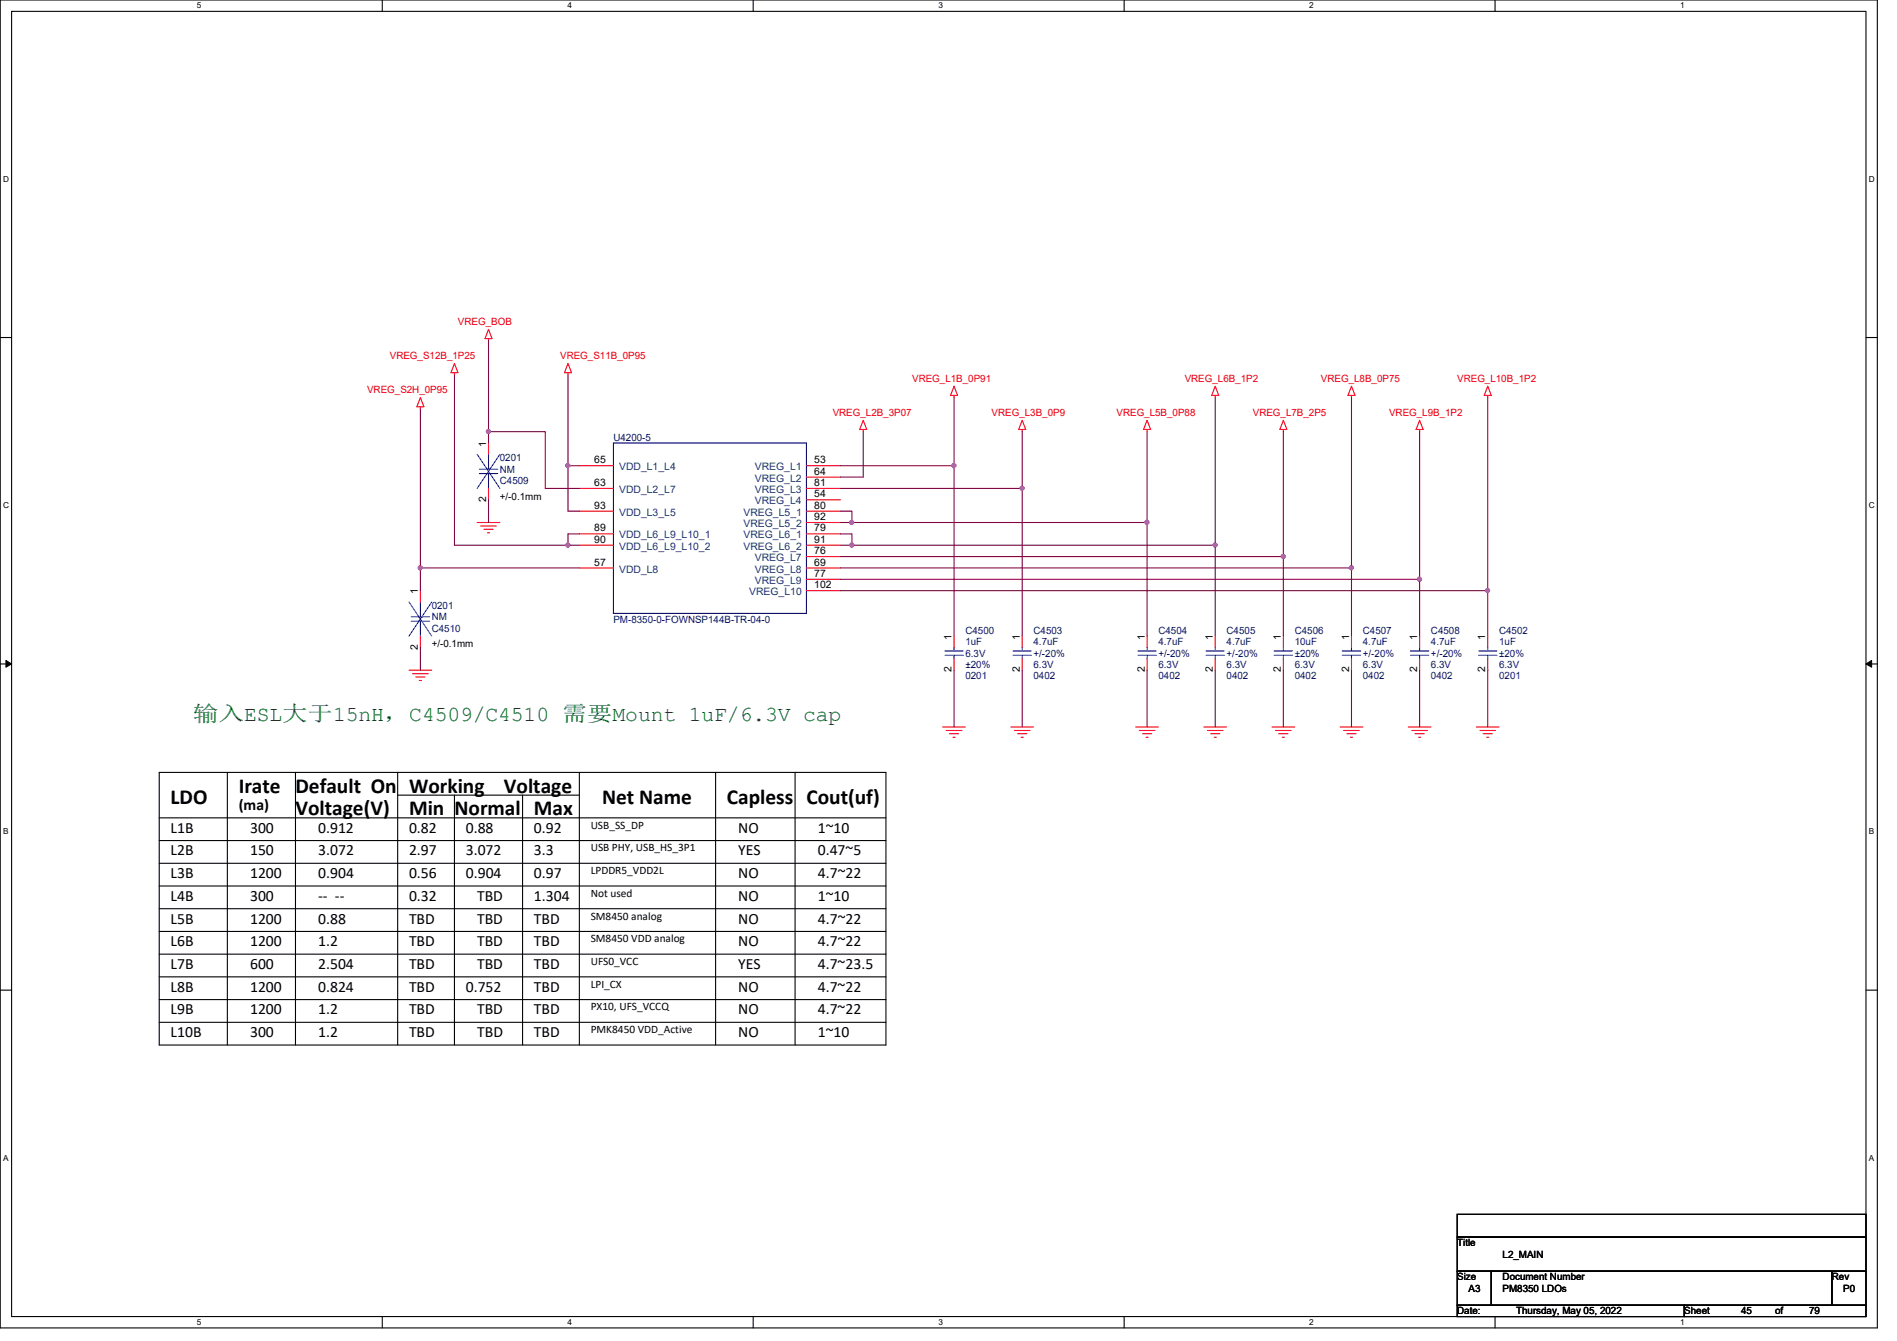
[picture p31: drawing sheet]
<svg xmlns="http://www.w3.org/2000/svg" width="297mm" height="210mm" viewBox="0 0 297 210" stroke-linecap="round" stroke-linejoin="round" font-family="sans-serif">
<defs><g id="words">
<text font-size="3.3" fill="#008000" x="30.3" y="112.9">输输ESL大大15nH，C4509/C4510 需需Mount 1uF/6.3V cap</text>
<g font-size="3.3">
<text x="26.7" y="125.9">LDO</text>
<text x="37.4" y="124.1">Irate Default On</text>
<text x="64" y="124.1">Working</text>
<text x="78.9" y="124.1">Voltage</text>
<text x="94.3" y="125.9">Net Name</text>
<text x="113.8" y="125.9">Capless</text>
<text x="126.3" y="125.9">Cout(uf)</text>
<text x="46.3" y="127.6">Voltage(V)</text>
<text x="64" y="127.6">Min</text>
<text x="71.2" y="127.6">Normal</text>
<text x="83.6" y="127.6">Max</text>
</g>
<g font-size="2.5">
<text x="26.7" y="130.3">L1B</text>
<text x="37.4" y="126.8">(ma)</text>
<text x="39.2" y="130.3">300</text>
<text x="49.8" y="130.3">0.912</text>
<text x="64" y="130.3">0.82</text>
<text x="72.9" y="130.3">0.88</text>
<text x="83.6" y="130.3">0.92</text>
<text x="115.6" y="130.3">NO</text>
<text x="128.1" y="130.3">1~10</text>
<text x="26.7" y="133.9">L2B</text>
<text x="26.7" y="137.5">L3B</text>
<text x="39.2" y="137.5">1200</text>
<text x="39.2" y="133.9">150</text>
<text x="49.8" y="137.5">0.904</text>
<text x="49.8" y="133.9">3.072</text>
<text x="64" y="133.9">2.97</text>
<text x="64" y="137.5">0.56</text>
<text x="72.9" y="133.9">3.072</text>
<text x="72.9" y="137.5">0.904</text>
<text x="83.6" y="137.5">0.97</text>
<text x="83.6" y="133.9">3.3</text>
<text x="115.6" y="137.5">NO</text>
<text x="115.6" y="133.9">YES</text>
<text x="128.1" y="133.9">0.47~5</text>
<text x="128.1" y="137.5">4.7~22</text>
<text x="26.7" y="141">L4B</text>
<text x="39.2" y="141">300</text>
<text x="49.8" y="141">-- --</text>
<text x="64" y="141">0.32</text>
<text x="74.7" y="141">TBD</text>
<text x="83.6" y="141">1.304</text>
<text x="115.6" y="141">NO</text>
<text x="128.1" y="141">1~10</text>
<text x="26.7" y="144.6">L5B</text>
<text x="26.7" y="148.1">L6B</text>
<text x="39.2" y="148.1">1200</text>
<text x="39.2" y="144.6">1200</text>
<text x="49.8" y="144.6">0.88</text>
<text x="49.8" y="148.1">1.2</text>
<text x="64" y="144.6">TBD</text>
<text x="64" y="148.1">TBD</text>
<text x="74.7" y="144.6">TBD</text>
<text x="74.7" y="148.1">TBD</text>
<text x="83.6" y="148.1">TBD</text>
<text x="83.6" y="144.6">TBD</text>
<text x="115.6" y="144.6">NO</text>
<text x="115.6" y="148.1">NO</text>
<text x="128.1" y="144.6">4.7~22</text>
<text x="128.1" y="148.1">4.7~22</text>
<text x="26.7" y="151.7">L7B</text>
<text x="26.7" y="155.2">L8B</text>
<text x="39.2" y="155.2">1200</text>
<text x="39.2" y="151.7">600</text>
<text x="49.8" y="151.7">2.504</text>
<text x="49.8" y="155.2">0.824</text>
<text x="64" y="151.7">TBD</text>
<text x="64" y="155.2">TBD</text>
<text x="72.9" y="155.2">0.752</text>
<text x="74.7" y="151.7">TBD</text>
<text x="83.6" y="155.2">TBD</text>
<text x="83.6" y="151.7">TBD</text>
<text x="115.6" y="151.7">YES</text>
<text x="115.6" y="155.2">NO</text>
<text x="128.1" y="155.2">4.7~22</text>
<text x="128.1" y="151.7">4.7~23.5</text>
<text x="26.7" y="158.8">L9B</text>
<text x="39.2" y="158.8">1200</text>
<text x="49.8" y="158.8">1.2</text>
<text x="64" y="158.8">TBD</text>
<text x="74.7" y="158.8">TBD</text>
<text x="83.6" y="158.8">TBD</text>
<text x="115.6" y="158.8">NO</text>
<text x="128.1" y="158.8">4.7~22</text>
<text x="26.7" y="162.3">L10B</text>
<text x="39.2" y="162.3">300</text>
<text x="49.8" y="162.3">1.2</text>
<text x="64" y="162.3">TBD</text>
<text x="74.7" y="162.3">TBD</text>
<text x="83.6" y="162.3">TBD</text>
<text x="115.6" y="162.3">NO</text>
<text x="128.1" y="162.3">1~10</text>
</g>
<g font-size="1.8">
<text x="92.5" y="129.7">USB_SS_DP</text>
<text x="92.5" y="136.8">LPDDR5_VDD2L</text>
<text x="92.5" y="133.3">USB PHY, USB_HS_3P1</text>
<text x="92.5" y="140.4">Not used</text>
<text x="92.5" y="143.9">SM8450 analog</text>
<text x="92.5" y="147.5">SM8450 VDD analog</text>
<text x="92.5" y="151">UFS0_VCC</text>
<text x="92.5" y="154.6">LPI_CX</text>
<text x="92.5" y="161.7">PMK8450 VDD_Active</text>
<text x="92.5" y="158.2">PX10, UFS_VCCQ</text>
</g>
<g font-size="1.6" fill="#f00">
<text x="71.7" y="50.9">VREG_BOB</text>
<text x="61" y="56.2">VREG_S12B_1P25</text>
<text x="87.7" y="56.2">VREG_S11B_0P95</text>
<text x="142.8" y="59.8">VREG_L1B_0P91</text>
<text x="185.5" y="59.8">VREG_L6B_1P2</text>
<text x="206.8" y="59.8">VREG_L8B_0P75</text>
<text x="228.2" y="59.8">VREG_L10B_1P2</text>
<text x="57.5" y="61.6">VREG_S2H_0P95</text>
<text x="130.4" y="65.1">VREG_L2B_3P07</text>
<text x="155.3" y="65.1">VREG_L3B_0P9</text>
<text x="174.8" y="65.1">VREG_L5B_0P88</text>
<text x="196.2" y="65.1">VREG_L7B_2P5</text>
<text x="217.5" y="65.1">VREG_L9B_1P2</text>
</g>
<g font-size="1.6">
<text x="76.1" y="69.9" transform="rotate(-90 76.1 69.9)">1</text>
<text x="93" y="72.5">65</text>
<text x="93" y="76.1">63</text>
<text x="127.5" y="72.5">53</text>
<text x="127.5" y="74.3">64</text>
<text x="127.5" y="76.1">81</text>
<text x="127.5" y="77.9">54</text>
<text x="76.1" y="78.6" transform="rotate(-90 76.1 78.6)">2</text>
<text x="78.3" y="78.2">+/-0.1mm</text>
<text x="93" y="79.6">93</text>
<text x="93" y="83.2">89</text>
<text x="127.5" y="79.6">80</text>
<text x="127.5" y="81.4">92</text>
<text x="127.5" y="83.2">79</text>
<text x="93" y="85">90</text>
<text x="93" y="88.5">57</text>
<text x="127.5" y="86.7">76</text>
<text x="127.5" y="88.5">69</text>
<text x="127.5" y="85">91</text>
<text x="65.4" y="93" transform="rotate(-90 65.4 93)">1</text>
<text x="127.5" y="90.3">77</text>
<text x="127.5" y="92.1">102</text>
<text x="65.4" y="101.7" transform="rotate(-90 65.4 101.7)">2</text>
<text x="67.6" y="101.3">+/-0.1mm</text>
<text x="149" y="100.1" transform="rotate(-90 149 100.1)">1</text>
<text x="159.7" y="100.1" transform="rotate(-90 159.7 100.1)">1</text>
<text x="179.2" y="100.1" transform="rotate(-90 179.2 100.1)">1</text>
<text x="189.9" y="100.1" transform="rotate(-90 189.9 100.1)">1</text>
<text x="200.6" y="100.1" transform="rotate(-90 200.6 100.1)">1</text>
<text x="211.2" y="100.1" transform="rotate(-90 211.2 100.1)">1</text>
<text x="221.9" y="100.1" transform="rotate(-90 221.9 100.1)">1</text>
<text x="232.6" y="100.1" transform="rotate(-90 232.6 100.1)">1</text>
<text x="149" y="105.2" transform="rotate(-90 149 105.2)">2</text>
<text x="159.7" y="105.2" transform="rotate(-90 159.7 105.2)">2</text>
<text x="179.2" y="105.2" transform="rotate(-90 179.2 105.2)">2</text>
<text x="189.9" y="105.2" transform="rotate(-90 189.9 105.2)">2</text>
<text x="200.6" y="105.2" transform="rotate(-90 200.6 105.2)">2</text>
<text x="211.2" y="105.2" transform="rotate(-90 211.2 105.2)">2</text>
<text x="221.9" y="105.2" transform="rotate(-90 221.9 105.2)">2</text>
<text x="232.6" y="105.2" transform="rotate(-90 232.6 105.2)">2</text>
<text x="228.2" y="195.1">Title</text>
<text x="235.3" y="196.8">L2_MAIN</text>
<text x="228.2" y="200.4">Size</text>
<text x="230" y="202.2">A3</text>
<text x="235.3" y="200.4">Document Number</text>
<text x="235.3" y="202.2">PM8350 LDOs</text>
<text x="286.8" y="200.4">Rev</text>
<text x="288.6" y="202.2">P0</text>
<text x="228.2" y="205.7">Date:</text>
<text x="237.4" y="205.7">Thursday, May 05, 2022</text>
<text x="263.7" y="205.7">Sheet</text>
<text x="272.6" y="205.7">45</text>
<text x="278" y="205.7">of</text>
<text x="283.3" y="205.7">79</text>
</g>
<g font-size="1.6" fill="#000080">
<text x="96.1" y="69">U4200-5</text>
<text x="78.3" y="75.8">C4509</text>
<text x="78.3" y="74">NM</text>
<text x="78.3" y="72.2">0201</text>
<text x="67.6" y="95.3">0201</text>
<text x="67.6" y="98.9">C4510</text>
<text x="67.6" y="97.1">NM</text>
<text x="96.1" y="97.5">PM-8350-0-FOWNSP144B-TR-04-0</text>
<text x="151.2" y="99.2">C4500</text>
<text x="151.2" y="101">1uF</text>
<text x="161.8" y="99.2">C4503</text>
<text x="161.8" y="101">4.7uF</text>
<text x="181.4" y="99.2">C4504</text>
<text x="181.4" y="101">4.7uF</text>
<text x="192.1" y="99.2">C4505</text>
<text x="192.1" y="101">4.7uF</text>
<text x="202.7" y="99.2">C4506</text>
<text x="202.7" y="101">10uF</text>
<text x="213.4" y="99.2">C4507</text>
<text x="213.4" y="101">4.7uF</text>
<text x="224.1" y="99.2">C4508</text>
<text x="224.1" y="101">4.7uF</text>
<text x="234.7" y="99.2">C4502</text>
<text x="234.7" y="101">1uF</text>
<text x="151.2" y="106.3">0201</text>
<text x="151.2" y="102.8">6.3V</text>
<text x="151.2" y="104.6">±20%</text>
<text x="161.8" y="106.3">0402</text>
<text x="161.8" y="104.6">6.3V</text>
<text x="161.8" y="102.8">+/-20%</text>
<text x="181.4" y="106.3">0402</text>
<text x="181.4" y="104.6">6.3V</text>
<text x="181.4" y="102.8">+/-20%</text>
<text x="192.1" y="106.3">0402</text>
<text x="192.1" y="104.6">6.3V</text>
<text x="192.1" y="102.8">+/-20%</text>
<text x="202.7" y="106.3">0402</text>
<text x="202.7" y="104.6">6.3V</text>
<text x="202.7" y="102.8">±20%</text>
<text x="213.4" y="106.3">0402</text>
<text x="213.4" y="104.6">6.3V</text>
<text x="213.4" y="102.8">+/-20%</text>
<text x="224.1" y="106.3">0402</text>
<text x="224.1" y="104.6">6.3V</text>
<text x="224.1" y="102.8">+/-20%</text>
<text x="234.7" y="106.3">0201</text>
<text x="234.7" y="104.6">6.3V</text>
<text x="234.7" y="102.8">±20%</text>
</g>
<g font-size="1.6" fill="#004080">
<text x="96.9" y="73.6">VDD_L1_L4</text>
<text x="96.9" y="77.2">VDD_L2_L7</text>
<text x="118.2" y="73.6">VREG_L1</text>
<text x="118.2" y="75.4">VREG_L2</text>
<text x="118.2" y="77.2">VREG_L3</text>
<text x="96.9" y="80.7">VDD_L3_L5</text>
<text x="116.4" y="80.7">VREG_L5_1</text>
<text x="116.4" y="82.5">VREG_L5_2</text>
<text x="118.2" y="79">VREG_L4</text>
<text x="96.9" y="84.3">VDD_L6_L9_L10_1</text>
<text x="96.9" y="86.1">VDD_L6_L9_L10_2</text>
<text x="96.9" y="89.6">VDD_L8</text>
<text x="116.4" y="84.3">VREG_L6_1</text>
<text x="116.4" y="86.1">VREG_L6_2</text>
<text x="118.2" y="87.8">VREG_L7</text>
<text x="118.2" y="89.6">VREG_L8</text>
<text x="117.3" y="93.2">VREG_L10</text>
<text x="118.2" y="91.4">VREG_L9</text>
</g>
<g font-size="1.3">
<text x="30.8" y="1.3">5</text>
<text x="88.9" y="1.3">4</text>
<text x="146.9" y="1.3">3</text>
<text x="205" y="1.3">2</text>
<text x="263.1" y="1.3">1</text>
<text x=".5" y="28.4">D</text>
<text x="292.6" y="28.4">D</text>
<text x=".5" y="79.5">C</text>
<text x="292.6" y="79.5">C</text>
<text x=".5" y="130.6">B</text>
<text x="292.6" y="130.6">B</text>
<text x=".5" y="181.7">A</text>
<text x="292.6" y="181.7">A</text>
<text x="30.8" y="207.4">5</text>
<text x="88.9" y="207.4">4</text>
<text x="146.9" y="207.4">3</text>
<text x="205" y="207.4">2</text>
<text x="263.1" y="207.4">1</text>
</g>
</g></defs>
<path d="M0 0h294v207.9h-294zM1.8 1.8h290.4v204.3h-290.4z" fill="none" stroke="#000" stroke-width=".17"/>
<g fill="#fff">
<path d="M30.8 .2h.7v1.4h-.7z"/>
<path d="M30.8 206.2h.7v1.4h-.7z"/>
</g>
<path d="M59.9 0v1.8M59.9 206.1v1.8" fill="none" stroke="#000" stroke-width=".17"/>
<g fill="#fff">
<path d="M88.9 .2h.6v1.4h-.6z"/>
<path d="M88.9 206.2h.6v1.4h-.6z"/>
</g>
<path d="M117.9 0v1.8M117.9 206.1v1.8" fill="none" stroke="#000" stroke-width=".17"/>
<g fill="#fff">
<path d="M146.9 .2h.7v1.4h-.7z"/>
<path d="M146.9 206.2h.7v1.4h-.7z"/>
</g>
<path d="M176 0v1.8M176 206.1v1.8" fill="none" stroke="#000" stroke-width=".17"/>
<g fill="#fff">
<path d="M205 .2h.7v1.4h-.7z"/>
<path d="M205 206.2h.7v1.4h-.7z"/>
</g>
<path d="M234.1 0v1.8M234.1 206.1v1.8" fill="none" stroke="#000" stroke-width=".17"/>
<g fill="#fff">
<path d="M263.1 .2h.7v1.4h-.7z"/>
<path d="M263.1 206.2h.7v1.4h-.7z"/>
<path d="M.5 27.3h.9v1.4h-.9z"/>
<path d="M292.6 27.3h.9v1.4h-.9z"/>
<path d="M.5 78.4h.9v1.4h-.9z"/>
<path d="M292.6 78.4h.9v1.4h-.9z"/>
</g>
<path d="M0 52.8h1.8M292.2 52.8h1.8" fill="none" stroke="#000" stroke-width=".17"/>
<g fill="#fff">
<path d="M.5 129.5h.8v1.4h-.8z"/>
<path d="M292.6 129.5h.9v1.4h-.9z"/>
</g>
<path d="M0 103.9h1.8M292.2 103.9h1.8" fill="none" stroke="#000" stroke-width=".17"/>
<path d="M.9 103.4l.9 .5-.9 .5zM292.2 103.9l.9-.5v1z" fill="#000"/>
<path d="M.9 103.4l.9 .5-.9 .5zM292.2 103.9l.9-.5v1z" fill="none" stroke="#000" stroke-width=".16"/>
<g fill="#fff">
<path d="M.5 180.5h.8v1.4h-.8z"/>
<path d="M292.6 180.5h.9v1.4h-.9z"/>
</g>
<g fill="none" stroke="#000" stroke-width=".17">
<path d="M24.9 120.9h113.8v42.7h-113.8zM24.9 128h113.8M24.9 131.6h113.8M24.9 135.1h113.8M24.9 138.7h113.8M35.6 120.9v42.7M46.3 120.9v42.7M62.3 120.9v42.7M62.3 124.5h28.4M71.2 124.5v39.1M81.8 124.5v39.1M90.7 120.9v42.7"/>
<path d="M112.1 120.9v42.7M124.5 120.9v42.7M0 155h1.8M24.9 142.2h113.8M24.9 145.8h113.8M24.9 149.4h113.8M24.9 152.9h113.8M24.9 156.5h113.8M292.2 155h1.8M24.9 160h113.8M228.2 190.1h64v3.5h-64zM228.2 193.6h64v5.4h-64z"/>
<path d="M228.2 199h5.3v5.3h-5.3zM233.5 199h53.3v5.3h-53.3zM286.8 199h5.4v5.3h-5.4zM228.2 204.3h35.5v1.8h-35.5zM263.7 204.3h28.5v1.8h-28.5z"/>
</g>
<g fill="none" stroke="#f00" stroke-width=".17">
<path d="M71.2 56.9l.5 1.4h-1.1zM71.2 58.3v.4M76.5 51.6l.5 1.4h-1.1zM76.5 53v.3M88.9 58.3v.4M88.9 56.9l.6 1.4h-1.1zM65.8 63.7v.3M65.8 62.2l.6 1.5h-1.1zM76.5 69.3v1.8M76.5 76.5v1.7M90.7 72.9h5.4M90.7 76.5h5.4"/>
<path d="M126.3 72.9h5.3M126.3 74.7h5.3M126.3 76.5h5.3M126.3 78.2h5.3M135.2 65.8l.5 1.4h-1.1zM135.2 67.2v.4M149.4 60.5l.5 1.4h-1.1zM149.4 61.9v.3M160.1 65.8l.5 1.4h-1.1zM160.1 67.2v.4M179.6 65.8l.6 1.4h-1.1zM179.6 67.2v.4"/>
<path d="M190.3 60.5l.5 1.4h-1.1zM190.3 61.9v.3M201 65.8l.5 1.4h-1.1zM201 67.2v.4M211.6 60.5l.6 1.4h-1.1zM211.6 61.9v.3M222.3 65.8l.5 1.4h-1.1zM222.3 67.2v.4M233 60.5l.5 1.4h-1.1zM233 61.9v.3M65.8 92.5v1.7M65.8 99.6v1.7"/>
<path d="M74.7 81.8h3.6M75.3 82.3h2.4M75.8 82.8h1.4M76.3 83.4h.4M90.7 80h5.4M90.7 83.6h5.4M90.7 85.3h5.4M90.7 88.9h5.4M126.3 80h5.3M126.3 81.8h5.3M126.3 83.6h5.3M126.3 85.3h5.3"/>
<path d="M126.3 87.1h5.3M126.3 88.9h5.3M126.3 90.7h5.3M126.3 92.5h5.3M149.4 99.6v1.7M160.1 99.6v1.7M179.6 99.6v1.7M190.3 99.6v1.7M201 99.6v1.7M211.6 99.6v1.7M222.3 99.6v1.7M233 99.6v1.7"/>
<path d="M64 104.9h3.6M64.6 105.5h2.5M65.1 106h1.4M65.7 106.5h.3M147.6 113.8h3.6M148.2 114.3h2.4M148.7 114.9h1.4M149.2 115.4h.4M149.4 103.1v1.8M158.3 113.8h3.5M158.8 114.3h2.5M159.3 114.9h1.5"/>
<path d="M159.9 115.4h.3M160.1 103.1v1.8M177.8 113.8h3.6M178.4 114.3h2.4M178.9 114.9h1.4M179.4 115.4h.4M179.6 103.1v1.8M188.5 113.8h3.6M189.1 114.3h2.4M189.6 114.9h1.4M190.1 115.4h.4M190.3 103.1v1.8"/>
<path d="M199.2 113.8h3.5M199.7 114.3h2.5M200.2 114.9h1.5M200.8 115.4h.3M201 103.1v1.8M209.8 113.8h3.6M210.4 114.3h2.4M210.9 114.9h1.4M211.5 115.4h.3M211.6 103.1v1.8M220.5 113.8h3.6M221.1 114.3h2.4"/>
<path d="M221.6 114.9h1.4M222.1 115.4h.4M222.3 103.1v1.8M231.2 113.8h3.5M231.7 114.3h2.5M232.2 114.9h1.5M232.8 115.4h.3M233 103.1v1.8"/>
</g>
<g fill="none" stroke="#00f" stroke-width=".17">
<path d="M74.7 71.1l3.6 5.4M75.1 73.4h2.8M75.1 74.1h2.8M76.5 71.1v2.3M76.5 74.1v2.4M78.3 71.1l-3.6 5.4M96.1 69.3h30.2v26.7h-30.2zM64 94.2l3.6 5.4M64.4 96.6h2.9M64.4 97.2h2.9M65.8 94.2v2.4M65.8 97.2v2.4"/>
<path d="M67.6 94.2l-3.6 5.4M148 101.9h2.8M148 102.6h2.8M149.4 101.3v.6M149.4 102.6v.5M158.6 101.9h2.9M158.6 102.6h2.9M160.1 101.3v.6M160.1 102.6v.5M178.2 101.9h2.9M178.2 102.6h2.9M179.6 101.3v.6"/>
<path d="M179.6 102.6v.5M188.8 101.9h2.9M188.8 102.6h2.9M190.3 101.3v.6M190.3 102.6v.5M199.5 101.9h2.9M199.5 102.6h2.9M201 101.3v.6M201 102.6v.5M210.2 101.9h2.9M210.2 102.6h2.9M211.6 101.3v.6"/>
<path d="M211.6 102.6v.5M220.8 101.9h2.9M220.8 102.6h2.9M222.3 101.3v.6M222.3 102.6v.5M231.5 101.9h2.9M231.5 102.6h2.9M233 101.3v.6M233 102.6v.5"/>
</g>
<path d="M76.5 53.3v14.3M88.9 58.7v14.2" fill="none" stroke="#800040" stroke-width=".17"/>
<circle cx="76.5" cy="67.5" r=".32" fill="#f0f"/>
<circle cx="76.5" cy="67.5" r=".32" fill="none" stroke="#f0f" stroke-width=".17"/>
<path d="M71.2 85.3h17.7" fill="none" stroke="#800040" stroke-width=".17"/>
<circle cx="88.9" cy="85.3" r=".32" fill="#f0f"/>
<circle cx="88.9" cy="85.3" r=".32" fill="none" stroke="#f0f" stroke-width=".17"/>
<path d="M71.2 58.7v26.6M65.8 88.9h24.9M88.9 83.6h1.8" fill="none" stroke="#800040" stroke-width=".17"/>
<circle cx="65.8" cy="88.9" r=".32" fill="#f0f"/>
<circle cx="65.8" cy="88.9" r=".32" fill="none" stroke="#f0f" stroke-width=".17"/>
<path d="M65.8 64v24.9M131.6 72.9h17.8" fill="none" stroke="#800040" stroke-width=".17"/>
<circle cx="149.4" cy="72.9" r=".32" fill="#f0f"/>
<circle cx="149.4" cy="72.9" r=".32" fill="none" stroke="#f0f" stroke-width=".17"/>
<path d="M131.6 76.5h28.5M131.6 74.7h3.6" fill="none" stroke="#800040" stroke-width=".17"/>
<circle cx="160" cy="76.4" r=".32" fill="#f0f"/>
<circle cx="160" cy="76.4" r=".32" fill="none" stroke="#f0f" stroke-width=".17"/>
<path d="M131.6 87.1h69.4M131.6 81.8h1.8M131.6 85.3h1.8" fill="none" stroke="#800040" stroke-width=".17"/>
<circle cx="200.9" cy="87.1" r=".32" fill="#f0f"/>
<circle cx="200.9" cy="87.1" r=".32" fill="none" stroke="#f0f" stroke-width=".17"/>
<path d="M131.6 88.9h80" fill="none" stroke="#800040" stroke-width=".17"/>
<circle cx="211.6" cy="88.9" r=".32" fill="#f0f"/>
<circle cx="211.6" cy="88.9" r=".32" fill="none" stroke="#f0f" stroke-width=".17"/>
<path d="M131.6 90.7h90.7" fill="none" stroke="#800040" stroke-width=".17"/>
<circle cx="222.3" cy="90.7" r=".32" fill="#f0f"/>
<circle cx="222.3" cy="90.7" r=".32" fill="none" stroke="#f0f" stroke-width=".17"/>
<path d="M131.6 92.5h101.4" fill="none" stroke="#800040" stroke-width=".17"/>
<circle cx="232.9" cy="92.4" r=".32" fill="#f0f"/>
<circle cx="232.9" cy="92.4" r=".32" fill="none" stroke="#f0f" stroke-width=".17"/>
<path d="M131.6 80h1.8v1.8h46.2" fill="none" stroke="#800040" stroke-width=".17"/>
<circle cx="179.6" cy="81.8" r=".32" fill="#f0f"/>
<circle cx="179.6" cy="81.8" r=".32" fill="none" stroke="#f0f" stroke-width=".17"/>
<circle cx="133.4" cy="81.8" r=".32" fill="#f0f"/>
<circle cx="133.4" cy="81.8" r=".32" fill="none" stroke="#f0f" stroke-width=".17"/>
<path d="M131.6 83.6h1.8v1.7h56.9" fill="none" stroke="#800040" stroke-width=".17"/>
<circle cx="190.3" cy="85.3" r=".32" fill="#f0f"/>
<circle cx="190.3" cy="85.3" r=".32" fill="none" stroke="#f0f" stroke-width=".17"/>
<circle cx="133.4" cy="85.3" r=".32" fill="#f0f"/>
<circle cx="133.4" cy="85.3" r=".32" fill="none" stroke="#f0f" stroke-width=".17"/>
<g fill="none" stroke="#800040" stroke-width=".17">
<path d="M90.7 72.9h-1.8v7.1M135.2 67.6v7.1M149.4 62.2v37.4M160.1 67.6v32M179.6 67.6v32M190.3 62.2v37.4M201 67.6v32M211.6 62.2v37.4M222.3 67.6v32M233 62.2v37.4M88.9 83.6v1.7h1.8M149.4 104.9v8.9"/>
<path d="M160.1 104.9v8.9M179.6 104.9v8.9M190.3 104.9v8.9M201 104.9v8.9M211.6 104.9v8.9M222.3 104.9v8.9M233 104.9v8.9"/>
</g>
<circle cx="88.9" cy="72.9" r=".32" fill="#f0f"/>
<circle cx="88.9" cy="72.9" r=".32" fill="none" stroke="#f0f" stroke-width=".17"/>
<path d="M76.5 69.3v-1.7h8.9v8.9h5.3M76.5 78.2v3.6M65.8 88.9v3.6M88.9 80h1.8M65.8 101.3v3.6" fill="none" stroke="#800040" stroke-width=".17"/>
<circle cx="76.5" cy="67.5" r=".32" fill="#f0f"/>
<circle cx="76.5" cy="67.5" r=".32" fill="none" stroke="#f0f" stroke-width=".17"/>
<circle cx="88.9" cy="85.3" r=".32" fill="#f0f"/>
<circle cx="88.9" cy="85.3" r=".32" fill="none" stroke="#f0f" stroke-width=".17"/>
<circle cx="65.8" cy="88.9" r=".32" fill="#f0f"/>
<circle cx="65.8" cy="88.9" r=".32" fill="none" stroke="#f0f" stroke-width=".17"/>
<circle cx="149.4" cy="72.9" r=".32" fill="#f0f"/>
<circle cx="149.4" cy="72.9" r=".32" fill="none" stroke="#f0f" stroke-width=".17"/>
<circle cx="160" cy="76.4" r=".32" fill="#f0f"/>
<circle cx="160" cy="76.4" r=".32" fill="none" stroke="#f0f" stroke-width=".17"/>
<circle cx="200.9" cy="87.1" r=".32" fill="#f0f"/>
<circle cx="200.9" cy="87.1" r=".32" fill="none" stroke="#f0f" stroke-width=".17"/>
<circle cx="211.6" cy="88.9" r=".32" fill="#f0f"/>
<circle cx="211.6" cy="88.9" r=".32" fill="none" stroke="#f0f" stroke-width=".17"/>
<circle cx="222.3" cy="90.7" r=".32" fill="#f0f"/>
<circle cx="222.3" cy="90.7" r=".32" fill="none" stroke="#f0f" stroke-width=".17"/>
<circle cx="232.9" cy="92.4" r=".32" fill="#f0f"/>
<circle cx="232.9" cy="92.4" r=".32" fill="none" stroke="#f0f" stroke-width=".17"/>
<circle cx="179.6" cy="81.8" r=".32" fill="#f0f"/>
<circle cx="179.6" cy="81.8" r=".32" fill="none" stroke="#f0f" stroke-width=".17"/>
<circle cx="133.4" cy="81.8" r=".32" fill="#f0f"/>
<circle cx="133.4" cy="81.8" r=".32" fill="none" stroke="#f0f" stroke-width=".17"/>
<circle cx="190.3" cy="85.3" r=".32" fill="#f0f"/>
<circle cx="190.3" cy="85.3" r=".32" fill="none" stroke="#f0f" stroke-width=".17"/>
<circle cx="133.4" cy="85.3" r=".32" fill="#f0f"/>
<circle cx="133.4" cy="85.3" r=".32" fill="none" stroke="#f0f" stroke-width=".17"/>
<circle cx="88.9" cy="72.9" r=".32" fill="#f0f"/>
<circle cx="88.9" cy="72.9" r=".32" fill="none" stroke="#f0f" stroke-width=".17"/>
<use href="#words"/>
</svg>
